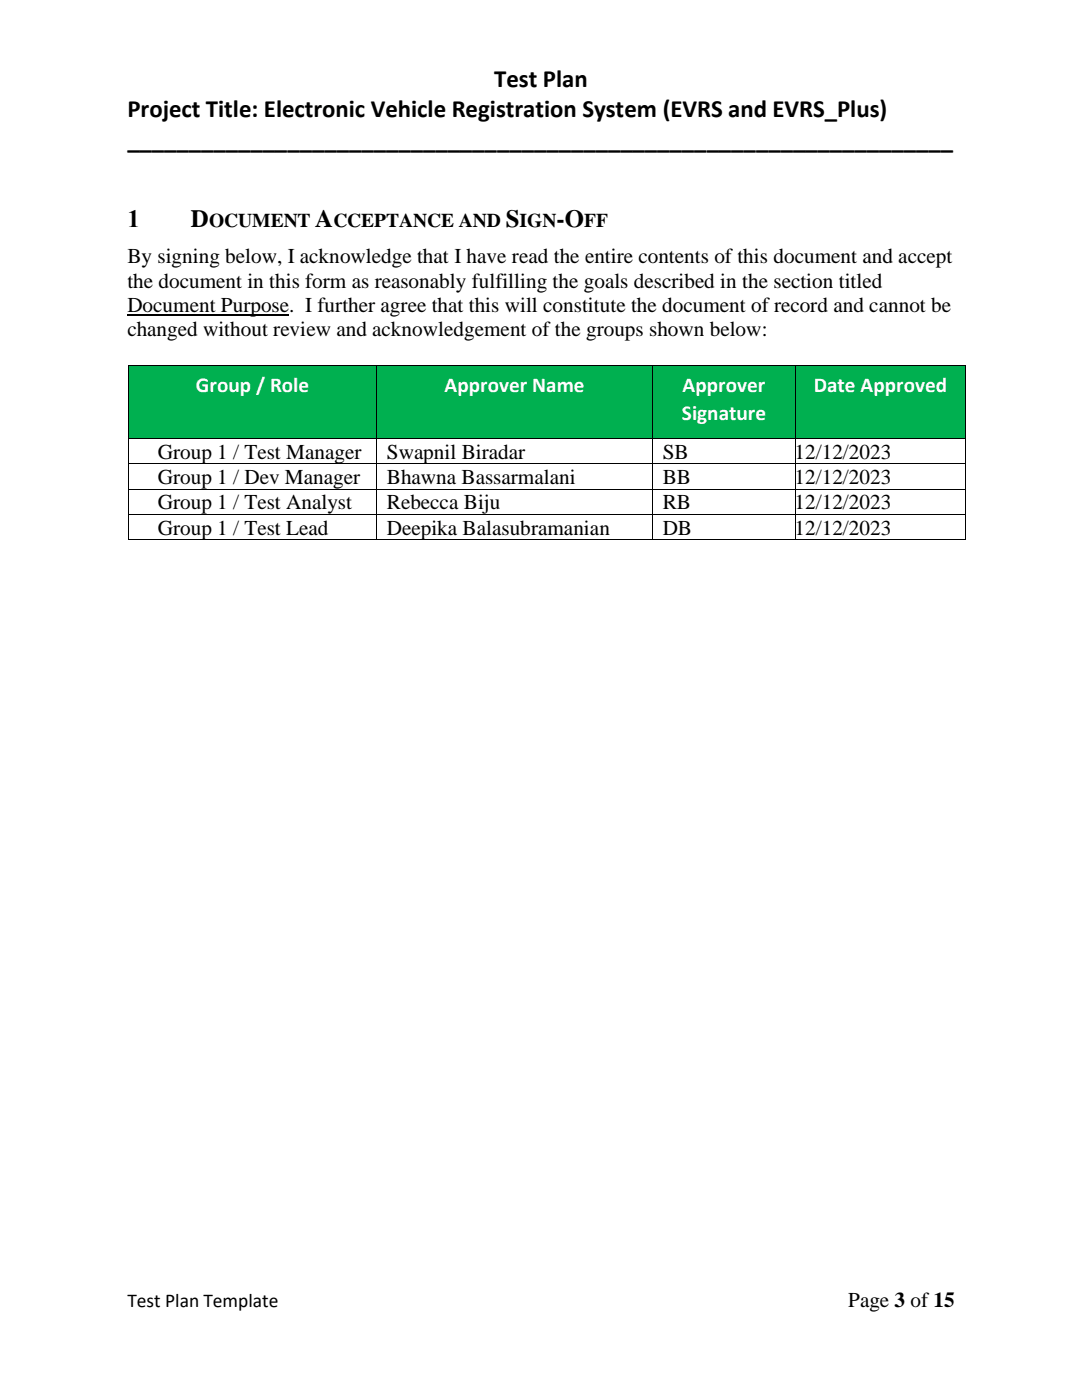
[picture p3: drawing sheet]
<svg xmlns="http://www.w3.org/2000/svg" width="216mm" height="279mm" viewBox="0 0 216 279" stroke-linecap="round" stroke-linejoin="round" font-family="sans-serif">
<defs><g id="words">
<g font-size="5">
<text x="98.6" y="17.4">Test Plan</text>
<text x="25.4" y="23.4">Project Title: Electronic Vehicle Registration System (EVRS and EVRS_Plus)</text>
<text x="25.4" y="29.5">___________________________________________________________________</text>
<text x="25.4" y="45.4">1</text>
<text x="38.1" y="45.4">D</text>
<text x="62.9" y="45.4">A</text>
<text x="100.9" y="45.4">S</text>
<text x="111.1" y="45.4">-O</text>
</g>
<g font-size="4.2">
<text x="25.4" y="52.5">By signing below, I acknowledge that I have read the entire contents of this document and accept</text>
<text x="25.4" y="57.4">the document in this form as reasonably fulfilling the goals described in the section titled</text>
<text x="25.4" y="62.3">Document Purpose. I further agree that this will constitute the document of record and cannot be</text>
<text x="25.4" y="67.1">changed without review and acknowledgement of the groups shown below:</text>
<text x="31.5" y="91.5">Group 1 / Test Manager</text>
<text x="77.2" y="91.5">Swapnil Biradar</text>
<text x="132.2" y="91.5">SB</text>
<text x="156.2" y="91.5">F12/12/2023</text>
<text x="31.5" y="96.6">Group 1 / Dev Manager</text>
<text x="31.5" y="101.7">Group 1 / Test Analyst</text>
<text x="77.2" y="96.6">Bhawna Bassarmalani</text>
<text x="77.2" y="101.7">Rebecca Biju</text>
<text x="132.2" y="96.6">BB</text>
<text x="132.2" y="101.7">RB</text>
<text x="156.2" y="96.6">F12/12/2023</text>
<text x="156.2" y="101.7">F12/12/2023</text>
<text x="31.5" y="106.7">Group 1 / Test Lead</text>
<text x="77.2" y="106.7">Deepika Balasubramanian</text>
<text x="132.2" y="106.7">DB</text>
<text x="156.2" y="106.7">F12/12/2023</text>
<text x="169.2" y="260.8">Page 3 of 15</text>
</g>
<g font-size="4.2" fill="#fff">
<text x="39.1" y="78.2">Group / Role</text>
<text x="88.7" y="78.2">Approver Name</text>
<text x="136.1" y="83.7">Signature</text>
<text x="136.2" y="78.2">Approver</text>
<text x="162.4" y="78.2">Date Approved</text>
</g>
<g font-size="3.9">
<text x="41.7" y="45.4">OCUMENT</text>
<text x="66.5" y="45.4">CCEPTANCE AND</text>
<text x="103.7" y="45.4">IGN</text>
<text x="116.6" y="45.4">FF</text>
<text x="25.4" y="260.8">Test Plan Template</text>
</g>
</g></defs>
<path d="M25.4 62.9h32.3" fill="none" stroke="#000" stroke-width=".21"/>
<g fill="#00b050">
<path d="M25.7 73.1h49.4v14.3h-49.4z" fill-rule="evenodd"/>
<path d="M27.7 73.1h45.4v8.7h-45.4z" fill-rule="evenodd"/>
<path d="M75.2 73.1h54.9v14.3h-54.9z" fill-rule="evenodd"/>
<path d="M77.2 73.1h51v8.7h-51z" fill-rule="evenodd"/>
<path d="M130.3 73.1h28.4v14.3h-28.4z" fill-rule="evenodd"/>
<path d="M132.2 73.1h24.5v6.6h-24.5z" fill-rule="evenodd"/>
<path d="M132.2 79.7h24.5v7.7h-24.5z" fill-rule="evenodd"/>
<path d="M158.9 73.1h33.7v14.3h-33.7z" fill-rule="evenodd"/>
<path d="M160.8 73.1h29.8v8.7h-29.8z" fill-rule="evenodd"/>
</g>
<g fill="#000">
<path d="M25.6 72.9h.1v.2h-.1z" fill-rule="evenodd"/>
<path d="M25.6 72.9h.1v.2h-.1z" fill-rule="evenodd"/>
<path d="M75.1 72.9h.1v.2h-.1z" fill-rule="evenodd"/>
<path d="M130.1 72.9h.2v.2h-.2z" fill-rule="evenodd"/>
<path d="M158.7 72.9h.2v.2h-.2z" fill-rule="evenodd"/>
<path d="M192.6 72.9h.1v.2h-.1z" fill-rule="evenodd"/>
<path d="M192.6 72.9h.1v.2h-.1z" fill-rule="evenodd"/>
<path d="M25.6 87.4h.1v.2h-.1z" fill-rule="evenodd"/>
<path d="M25.6 92.5h.1v.1h-.1z" fill-rule="evenodd"/>
<path d="M25.6 97.5h.1v.2h-.1z" fill-rule="evenodd"/>
<path d="M75.1 87.4h.1v.2h-.1z" fill-rule="evenodd"/>
<path d="M75.1 92.5h.1v.1h-.1z" fill-rule="evenodd"/>
<path d="M75.1 97.5h.1v.2h-.1z" fill-rule="evenodd"/>
<path d="M130.1 87.4h.2v.2h-.2z" fill-rule="evenodd"/>
<path d="M130.1 92.5h.2v.1h-.2z" fill-rule="evenodd"/>
<path d="M130.1 97.5h.2v.2h-.2z" fill-rule="evenodd"/>
<path d="M158.7 87.4h.2v.2h-.2z" fill-rule="evenodd"/>
<path d="M158.7 92.5h.2v.1h-.2z" fill-rule="evenodd"/>
<path d="M158.7 97.5h.2v.2h-.2z" fill-rule="evenodd"/>
<path d="M192.6 87.4h.1v.2h-.1z" fill-rule="evenodd"/>
<path d="M192.6 92.5h.1v.1h-.1z" fill-rule="evenodd"/>
<path d="M192.6 97.5h.1v.2h-.1z" fill-rule="evenodd"/>
<path d="M25.6 102.6h.1v.2h-.1z" fill-rule="evenodd"/>
<path d="M25.6 107.6h.1v.2h-.1z" fill-rule="evenodd"/>
<path d="M25.6 107.6h.1v.2h-.1z" fill-rule="evenodd"/>
<path d="M75.1 102.6h.1v.2h-.1z" fill-rule="evenodd"/>
<path d="M75.1 107.6h.1v.2h-.1z" fill-rule="evenodd"/>
<path d="M130.1 102.6h.2v.2h-.2z" fill-rule="evenodd"/>
<path d="M130.1 107.6h.2v.2h-.2z" fill-rule="evenodd"/>
<path d="M158.7 102.6h.2v.2h-.2z" fill-rule="evenodd"/>
<path d="M158.7 107.6h.2v.2h-.2z" fill-rule="evenodd"/>
<path d="M192.6 102.6h.1v.2h-.1z" fill-rule="evenodd"/>
<path d="M192.6 107.6h.1v.2h-.1z" fill-rule="evenodd"/>
<path d="M192.6 107.6h.1v.2h-.1z" fill-rule="evenodd"/>
</g>
<g fill="none" stroke="#000" stroke-width=".2">
<path d="M25.7 73.1v14.3M25.7 73h49.4M75.2 73.1v14.3M75.2 73h54.9M130.2 73.1v14.3M130.3 73h28.4M158.8 73.1v14.3M158.9 73h33.7M192.7 73.1v14.3M25.7 87.6v4.9M25.7 92.6v4.9M25.7 97.7v4.9"/>
<path d="M25.7 87.5h49.4M25.7 92.6h49.4M25.7 97.6h49.4M75.2 87.6v4.9M75.2 92.6v4.9M75.2 97.7v4.9M75.2 87.5h54.9M75.2 92.6h54.9M75.2 97.6h54.9M130.2 87.6v4.9M130.2 92.6v4.9M130.2 97.7v4.9"/>
<path d="M130.3 87.5h28.4M130.3 92.6h28.4M130.3 97.6h28.4M158.8 87.6v4.9M158.8 92.6v4.9M158.8 97.7v4.9M158.9 87.5h33.7M158.9 92.6h33.7M158.9 97.6h33.7M192.7 87.6v4.9M192.7 92.6v4.9M192.7 97.7v4.9"/>
<path d="M25.7 102.8v4.8M25.7 102.7h49.4M25.7 107.7h49.4M75.2 102.8v4.8M75.2 102.7h54.9M75.2 107.7h54.9M130.2 102.8v4.8M130.3 102.7h28.4M130.3 107.7h28.4M158.8 102.8v4.8M158.9 102.7h33.7M158.9 107.7h33.7"/>
<path d="M192.7 102.8v4.8"/>
</g>
<use href="#words"/>
</svg>
